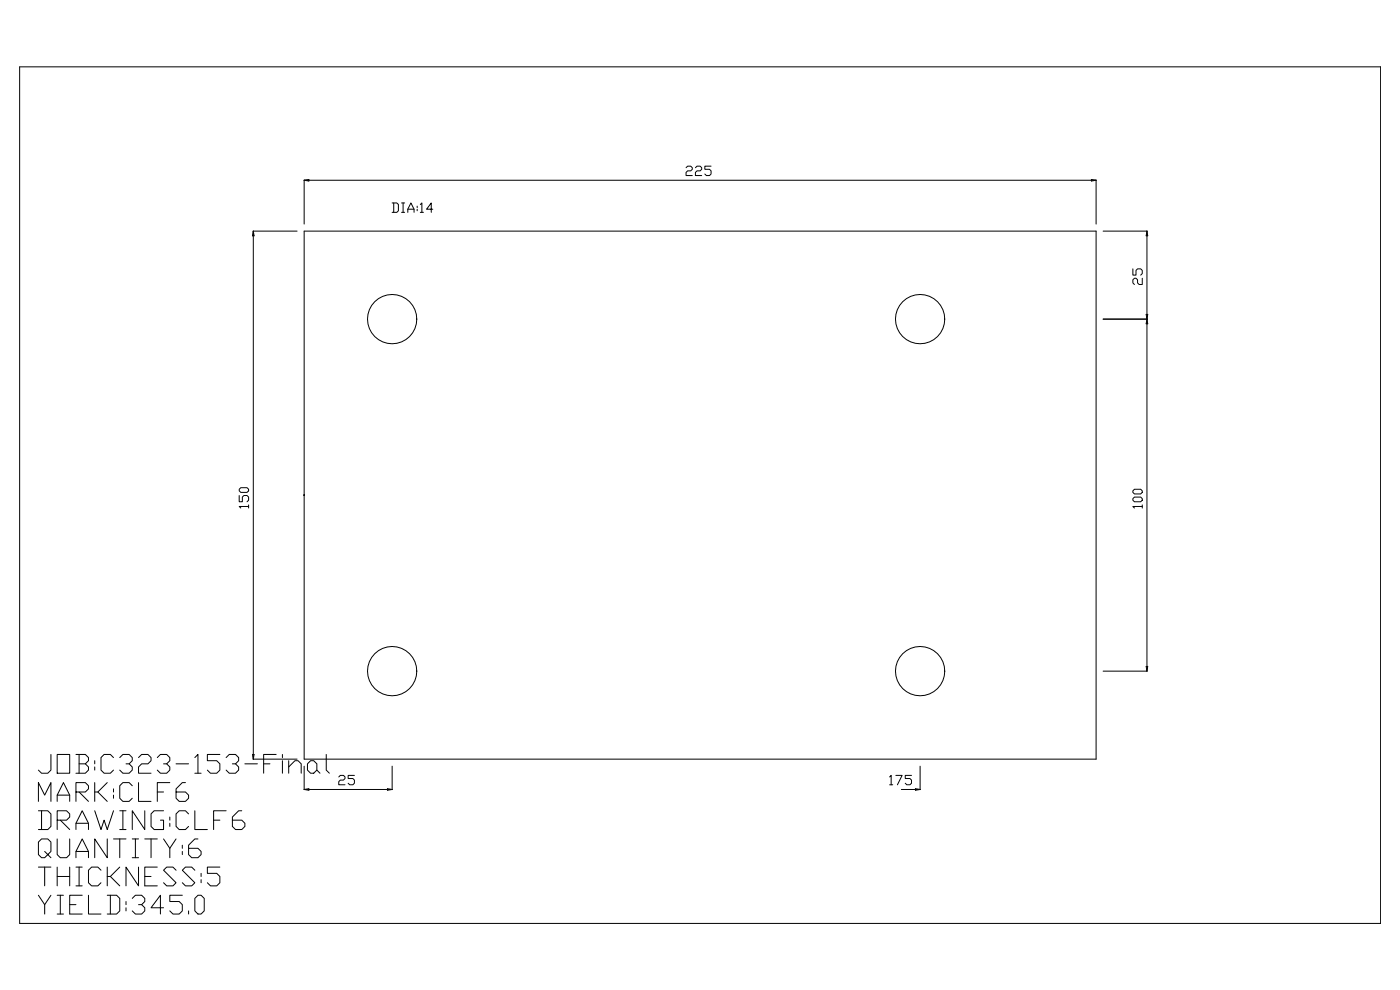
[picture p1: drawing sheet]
<svg xmlns="http://www.w3.org/2000/svg" width="420mm" height="297mm" viewBox="0 0 420 297" stroke-linecap="round" stroke-linejoin="round" font-family="sans-serif">
<g fill="none" stroke="#000" stroke-width=".3">
<path d="M5.9 20h408.1v256.9h-408.1zM91.2 54v13.2M91.2 54.1h237.5M91.2 54.1l1.4-.3v.5zM205.7 50.3l.5-.5h.9l.5 .5v.5l-.5 .4h-.9l-.5 .5v.9h1.9M208.6 50.3l.4-.5h1l.4 .5v.5l-.4 .4h-1l-.4 .5v.9h1.8M213.2 49.8h-1.8v1h1.4l.4 .4v1l-.4 .4h-1l-.4-.4M327.3 53.8l1.4 .3-1.4 .2zM328.7 54v13.2M75.9 69.3h13.2M76 69.3v158.3M76 69.3l.2 1.4h-.5z"/>
<path d="M91.2 69.3h237.5v158.3h-237.5zM117.6 60.9h1.4l.5 .4v1.9l-.5 .5h-1.4M118.1 60.9v2.8M120.4 60.9h1M120.4 63.7h1M120.9 60.9v2.8M122.3 63.7v-1l.9-1.8 1 1.8v1M122.3 62.7h1.9M125.1 61.8v.5M125.1 62.7v.5M126 61.3l.5-.4v2.8M126 63.7h1"/>
<path d="M129.8 62.7h-1.9l1.4-1.8v2.8M330.8 69.3h13.2M344 69.3l.2 1.4h-.5zM344 69.3v131.9M330.8 95.7h13.2M339.7 80.6v1.9h1v-1.4l.4-.5h1l.5 .5v.9l-.5 .5M342.6 83.4v1.9h-1l-.5-.5v-.9l-.4-.5h-.5l-.5 .5v.9l.5 .5M343.7 94.3h.5l-.5 2.8h.5zM71.7 148.6v1.9h1v-1.4l.4-.5h1l.5 .5v.9l-.5 .5M72.2 146.2h1.9l.5 .5v.5l-.5 .4h-1.9l-.5-.4v-.5zM74.6 151.9h-2.9l.5 .4M74.6 151.4v.9"/>
<path d="M91.1 148.5h.2M91.3 148.5h-.1M340.2 149.1h1.9l.5 .4v.5l-.5 .5h-1.9l-.5-.5v-.5zM340.2 146.7h1.9l.5 .5v.4l-.5 .5h-1.9l-.5-.5v-.4zM342.6 151.9h-2.9l.5 .4M342.6 151.4v.9M343.7 199.8h.5l-.2 1.4zM330.8 201.2h13.2M15.3 226.2v4.7l-1 1h-1.8l-1-1M17.1 226.2h3.8v5.7h-3.8zM17.1 238.4h3.8M22.8 237.5h2.8l.9-1v-.9l-.9-.9h-2.8v5.6"/>
<path d="M22.8 226.2h2.8l.9 1v.9l-.9 .9M23.7 229h1.9l.9 1v.9l-.9 1h-2.8M23.7 226.2v5.7M23.7 237.5l2.8 2.8M28.4 228.1v.9M28.4 230v.9M28.4 234.7v5.6M29.3 237.5l2.9 2.8M32.2 234.7l-2.9 2.8h-.9M34 227.2l-.9-1h-1.9l-.9 1v3.7l.9 1h1.9l.9-1M34 236.5v1M34 238.4v1"/>
<path d="M35.9 227.2l1-1h1.8l1 1v.9l-1 .9h-.9M38.7 229l1 1v.9l-1 1h-1.8l-1-1M39.7 235.6l-1-.9h-1.8l-1 .9v3.8l1 .9h1.8l1-.9M41.5 234.7v5.6h3.8M41.5 227.2l1-1h1.9l.9 1v.9l-.9 .9h-1.9l-1 1v1.9h3.8M47.2 227.2l.9-1h1.9l.9 1v.9l-.9 .9h-1M47.2 237.5h1.8M50 229l.9 1v.9l-.9 1h-1.9l-.9-1M50.9 234.7h-3.7v5.6M52.8 229h3.8M55.6 234.7h-.9l-1.9 1.8v2.9l.9 .9h1.9l1-.9v-1l-1-.9h-2.8M58.4 227.2l1-1v5.7"/>
<path d="M58.4 231.9h1.9M65.9 226.2h-3.7v1.9h2.8l.9 .9v1.9l-.9 1h-1.9l-.9-1M67.8 227.2l1-1h1.8l1 1v.9l-1 .9h-.9M70.6 229l1 1v.9l-1 1h-1.8l-1-1M73.4 229h3.8M75.7 226.2h.5l-.2 1.4zM75.9 227.6h13.2M79.1 229h1.8M82.8 226.2h-3.7v5.7M84.7 226.2v1M84.7 228.1v3.8M86.6 230l1.9-1.9h.9l.9 .9v2.9"/>
<path d="M86.6 228.1v3.8M91.2 229.7v7.1M91.2 236.7l1.4-.2v.5zM91.2 236.7h26.4M93.1 228.1h1l.9 .9v1.9l-.9 1h-1l-.9-1v-1.9zM95 230.9l1 1M97.8 226.2v4.7l1 1M101.6 233l.5-.5h.9l.5 .5v.4l-.5 .5h-.9l-.5 .5v.9h1.9M106.3 232.5h-1.9v.9h1.4l.5 .5v1l-.5 .4h-.9l-.5-.4M116.2 236.5l1.4 .2-1.4 .3zM117.6 229.7v7.1M266.8 233l.5-.5v2.8"/>
<path d="M266.8 235.3h.9M268.7 232.5h1.8l-1.4 2.8M270.3 236.7h5.6M273.4 232.5h-1.9v.9h1.4l.5 .5v1l-.5 .4h-1l-.4-.4M274.5 236.5l1.4 .2-1.4 .3zM275.9 229.7v7.1M11.5 243.1h2.8l1 1v3.7l-1 .9h-2.8M11.5 240.3v-5.6l1.9 3.7 1.9-3.7v5.6M12.5 243.1v5.6M13.4 255.3l.9 1-.9 .9h-.9l-1-.9v-3.8l1-.9h1.8l1 .9v2.8l-1 1 1 .9M17.1 251.6v4.7l1 .9h1.9l.9-.9v-4.7M17.1 245.9h2.9l.9-.9v-.9l-.9-1h-2.9v5.6"/>
<path d="M17.1 240.3v-1.9l1.9-3.7 1.9 3.7v1.9M18.1 245.9l2.8 2.8M22.8 257.2v-1.9l1.9-3.7 1.8 3.7v1.9M22.8 248.7v-1.8l1.9-3.8 1.8 3.8v1.8M22.8 255.3h3.7M22.8 246.9h3.7M28.4 243.1l1.9 5.6 .9-2.8 1 2.8 1.8-5.6M32.2 251.6v5.6l-3.8-5.6v5.6M34 251.6h3.8M35.9 251.6v5.6M35.9 243.1h1.9M35.9 248.7h1.9"/>
<path d="M36.9 243.1v5.6M39.7 251.6h1.8M39.7 257.2h1.8M40.6 251.6v5.6M43.4 243.1v5.6l-3.7-5.6v5.6M43.4 251.6h3.8M45.3 251.6v5.6M49 251.6l1.9 2.8v2.8M49 243.1h-2.8l-.9 1v3.7l.9 .9h2.8v-2.8h-.9M50.9 245v.9M50.9 246.9v.9M52.8 251.6l-1.9 2.8"/>
<path d="M54.7 253.4v1M54.7 255.3v1M56.6 244.1l-1-1h-1.9l-.9 1v3.7l.9 .9h1.9l1-.9M58.4 243.1v5.6h3.8M59.4 251.6h-1l-1.8 1.8v2.9l.9 .9h1.9l.9-.9v-1l-.9-.9h-2.8M64.1 245.9h1.8M67.8 243.1h-3.7v5.6M72.5 243.1h-.9l-1.9 1.9v2.8l.9 .9h1.9l.9-.9v-.9l-.9-1h-2.8M11.5 268.4l1.9 2.9v2.8M11.5 260h3.8M13.4 260v5.6M15.3 268.4l-1.9 2.9"/>
<path d="M17.1 268.4h1.9M17.1 274.1h1.9M17.1 260v5.6M17.1 262.8h3.8M18.1 268.4v5.7M20.9 271.3h1.9M20.9 260v5.6M22.8 260h1.9M22.8 265.6h1.9M23.7 260v5.6M24.7 268.4h-3.8v5.7h3.8M26.5 268.4v5.7h3.8"/>
<path d="M30.3 260.9l-1-.9h-1.8l-1 .9v3.8l1 .9h1.8l1-.9M32.2 268.4h2.8l.9 1v3.7l-.9 1h-2.8M32.2 260v5.6M33.1 268.4v5.7M33.1 262.8l2.8 2.8M35.9 260l-2.8 2.8h-.9M37.8 270.3v1M37.8 272.2v.9M39.7 269.4l.9-1h1.9l.9 1v.9l-.9 1h-1M41.5 260v5.6l-3.7-5.6v5.6M42.5 271.3l.9 .9v.9l-.9 1h-1.9l-.9-1M43.4 262.8h1.9"/>
<path d="M47.2 260h-3.8v5.6h3.8M49 272.2h-3.7l2.8-3.8v5.7M52.8 260.9l-.9-.9h-1.9l-1 .9 3.8 3.8-.9 .9h-1.9l-1-.9M54.7 268.4h-3.8v1.9h2.8l1 1v1.8l-1 1h-1.8l-1-1M56.6 273.1v1M58.4 260.9l-.9-.9h-1.9l-.9 .9 3.7 3.8-.9 .9h-1.9l-.9-.9M59.4 268.4h.9l.9 1v3.7l-.9 1h-.9l-1-1v-3.7zM60.3 261.9v.9M60.3 263.8v.9M65.9 260h-3.7v1.9h2.8l.9 .9v1.9l-.9 .9h-1.9l-.9-.9"/>
<circle cx="117.6" cy="95.7" r="7.4"/>
<circle cx="275.9" cy="95.7" r="7.4"/>
<circle cx="91.2" cy="148.5" r=".11"/>
<circle cx="117.6" cy="201.2" r="7.4"/>
<circle cx="275.9" cy="201.2" r="7.4"/>
</g>
</svg>
